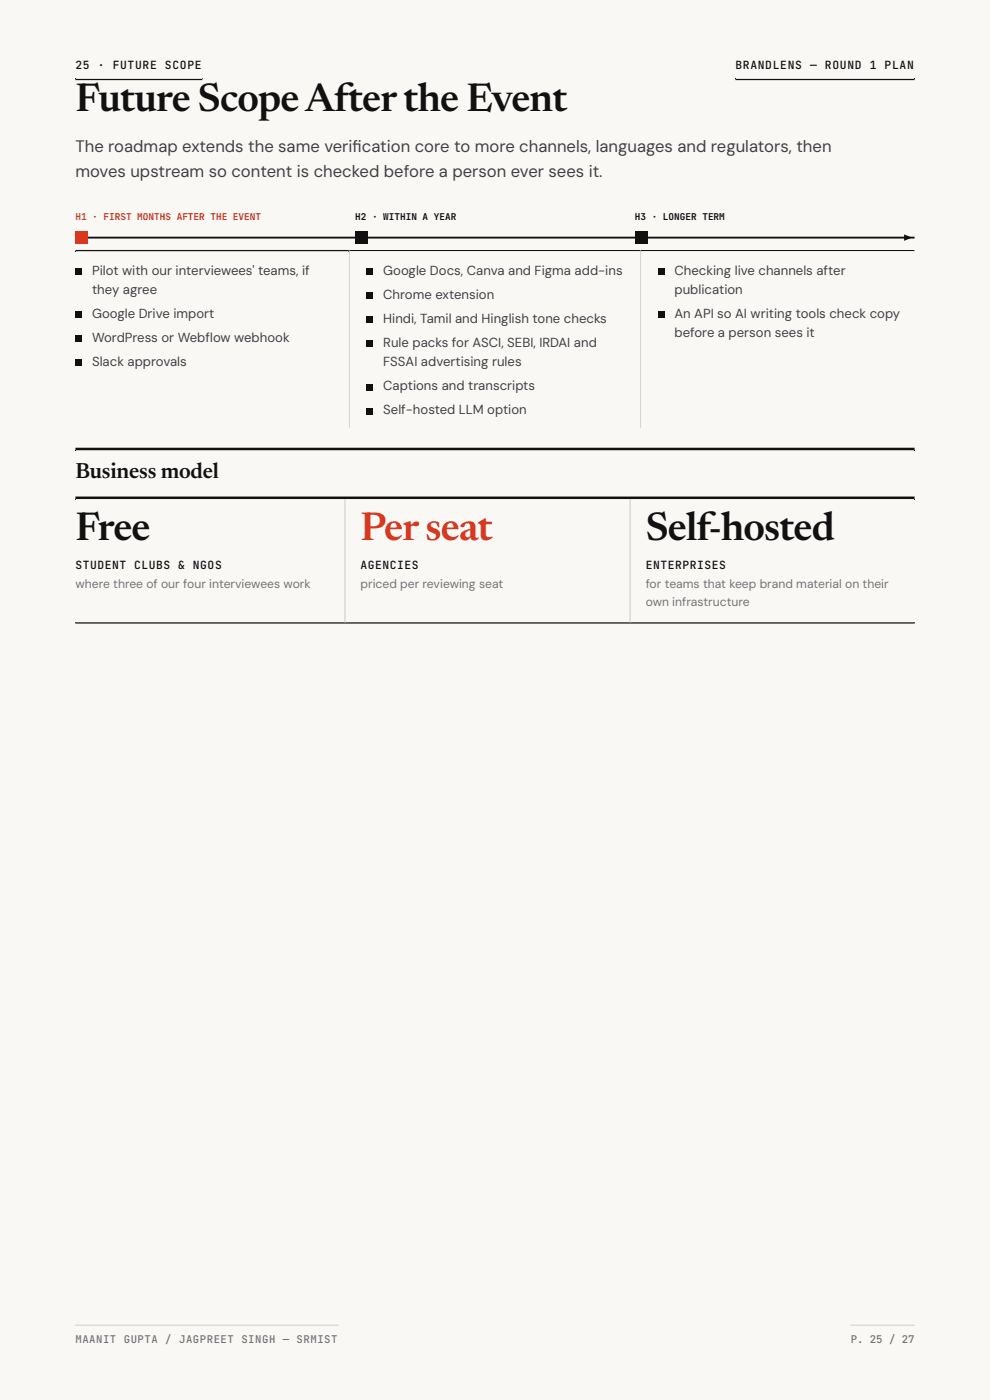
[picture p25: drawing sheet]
<svg xmlns="http://www.w3.org/2000/svg" width="210mm" height="297mm" viewBox="0 0 210 297" stroke-linecap="round" stroke-linejoin="round" font-family="sans-serif">
<defs><g id="words">
<g font-size="8.5" fill="#111">
<text x="16" y="23.5">Future Scope After the Event</text>
<text x="16" y="114.6">Free</text>
<text x="137" y="114.6">Self-hosted</text>
</g>
<text font-size="8.5" fill="#d9381e" x="76.5" y="114.6">Per seat</text>
<text font-size="4.6" fill="#111" x="16" y="101.3">Business model</text>
<g font-size="3.5" fill="#3f3f46">
<text x="16" y="32.3">The roadmap extends the same verif</text>
<text x="74.8" y="32.3">ication core to more channels, languages and regulators, then</text>
<text x="16" y="37.6">moves upstream so content is checked before a person ever sees it.</text>
</g>
<g font-size="2.8" fill="#3f3f46">
<text x="19.5" y="58.4">Pilot with our interviewees' teams, if</text>
<text x="81.3" y="58.4">Google Docs, Canva and Figma add-ins</text>
<text x="143.1" y="58.4">Checking live channels after</text>
<text x="19.5" y="62.4">they agree</text>
<text x="81.3" y="63.5">Chrome extension</text>
<text x="143.1" y="62.4">publication</text>
<text x="19.5" y="67.5">Google Drive import</text>
<text x="81.3" y="68.6">Hindi, Tamil and Hinglish tone checks</text>
<text x="143.1" y="67.5">An API so AI writing tools check copy</text>
<text x="143.1" y="71.6">before a person sees it</text>
<text x="19.5" y="72.6">WordPress or Webf</text>
<text x="19.5" y="77.7">Slack approvals</text>
<text x="43.6" y="72.6">low webhook</text>
<text x="81.3" y="73.7">Rule packs for ASCI, SEBI, IRDAI and</text>
<text x="81.3" y="77.7">FSSAI advertising rules</text>
<text x="81.3" y="82.8">Captions and transcripts</text>
<text x="81.3" y="87.9">Self-hosted LLM option</text>
</g>
<g font-size="2.6" fill="#71717a">
<text x="16" y="124.8">where three of our four interviewees work</text>
<text x="76.5" y="124.8">priced per reviewing seat</text>
<text x="137" y="124.8">for teams that keep brand material on their</text>
<text x="137" y="128.6">own infrastructure</text>
</g>
<g font-size="2.4" fill="#111">
<text x="16" y="14.6">25</text>
<text x="20.7" y="14.6">·</text>
<text x="23.9" y="14.6">FUTURE</text>
<text x="35" y="14.6">SCOPE</text>
<text x="156" y="14.6">BRANDLENS</text>
<text x="171.8" y="14.6">—</text>
<text x="175" y="14.6">ROUND</text>
<text x="184.5" y="14.6">1</text>
<text x="187.7" y="14.6">PLAN</text>
<text x="16" y="120.7">STUDENT CLUBS &amp; NGOS</text>
<text x="76.5" y="120.7">AGENCIES</text>
<text x="137" y="120.7">ENTERPRISES</text>
</g>
<g font-size="2.3" fill="#71717a">
<text x="16" y="285">MAANIT GUPTA / JAGPREET SINGH — SRMIST</text>
<text x="180.5" y="285">P. 25 / 27</text>
</g>
<text font-size="2" fill="#d9381e" x="16" y="46.7">H1 · FIRST MONTHS AFTER THE EVENT</text>
<g font-size="2" fill="#111">
<text x="75.3" y="46.7">H2 · WITHIN A YEAR</text>
<text x="134.7" y="46.7">H3 · LONGER TERM</text>
</g>
</g></defs>
<path d="M0 0h210v297h-210z" fill="#faf8f5"/>
<path d="M16 53.3h58zM16 53h58v.3h-58z" fill-rule="evenodd" fill="#111"/>
<path d="M74.2 53.3l.1 37.5zM74 53h.3v37.8h-.3z" fill-rule="evenodd" fill="#d6d3cd"/>
<path d="M74.2 53.3h61.6zM74 53h61.8v.3h-61.8z" fill-rule="evenodd" fill="#111"/>
<path d="M136 53.3l.1 37.5zM135.8 53h.3v37.8h-.3z" fill-rule="evenodd" fill="#d6d3cd"/>
<g fill="#111">
<path d="M136 53.3h58zM135.8 53h58.2v.3h-58.2z" fill-rule="evenodd"/>
<path d="M16 95.5l178 .1zM16 95h178v.6h-178z" fill-rule="evenodd"/>
<path d="M16 132h178zM16 132h178v.3h-178z" fill-rule="evenodd"/>
<path d="M16 105.9h178zM16 105.3h178v.6h-178z" fill-rule="evenodd"/>
</g>
<g fill="#d6d3cd">
<path d="M73.3 105.9l.1 26.1zM73 105.9h.4v26.1h-.4z" fill-rule="evenodd"/>
<path d="M133.8 105.9v26.1zM133.5 105.9h.3v26.1h-.3z" fill-rule="evenodd"/>
</g>
<path d="M16 50.4h178z" fill="#000" stroke="#111" stroke-width=".39"/>
<path d="M16 49.1h2.6v2.6h-2.6z" fill="#d9381e"/>
<g fill="#111">
<path d="M75.3 49.1h2.7v2.6h-2.7z"/>
<path d="M134.7 49.1h2.6v2.6h-2.6z"/>
<path d="M191.8 49.7l1.7 .7-1.7 .7z"/>
<path d="M16 57h1.4v1.4h-1.4z"/>
<path d="M16 66.1h1.4v1.4h-1.4z"/>
<path d="M16 71.2h1.4v1.4h-1.4z"/>
<path d="M16 76.3h1.4v1.4h-1.4z"/>
<path d="M77.8 57h1.4v1.4h-1.4z"/>
<path d="M77.8 62.1h1.4v1.4h-1.4z"/>
<path d="M77.8 67.2h1.4v1.4h-1.4z"/>
<path d="M77.8 72.3h1.4v1.4h-1.4z"/>
<path d="M77.8 81.4h1.4v1.4h-1.4z"/>
<path d="M77.8 86.5h1.4v1.4h-1.4z"/>
<path d="M139.5 57h1.5v1.4h-1.5z"/>
<path d="M139.5 66.1h1.5v1.4h-1.5z"/>
</g>
<g fill="#111">
<path d="M16 16.7h26.9zM16 16.7h26.9v.3h-26.9z" fill-rule="evenodd"/>
<path d="M105 16.7v.3z" fill-rule="evenodd"/>
<path d="M156 16.7h38zM156 16.7h38v.3h-38z" fill-rule="evenodd"/>
</g>
<g fill="#d6d3cd">
<path d="M16 281.3h55.8zM16 281h55.8v.3h-55.8z" fill-rule="evenodd"/>
<path d="M105 281v.3z" fill-rule="evenodd"/>
<path d="M180.5 281.3h13.5zM180.5 281h13.5v.3h-13.5z" fill-rule="evenodd"/>
</g>
<use href="#words"/>
</svg>
